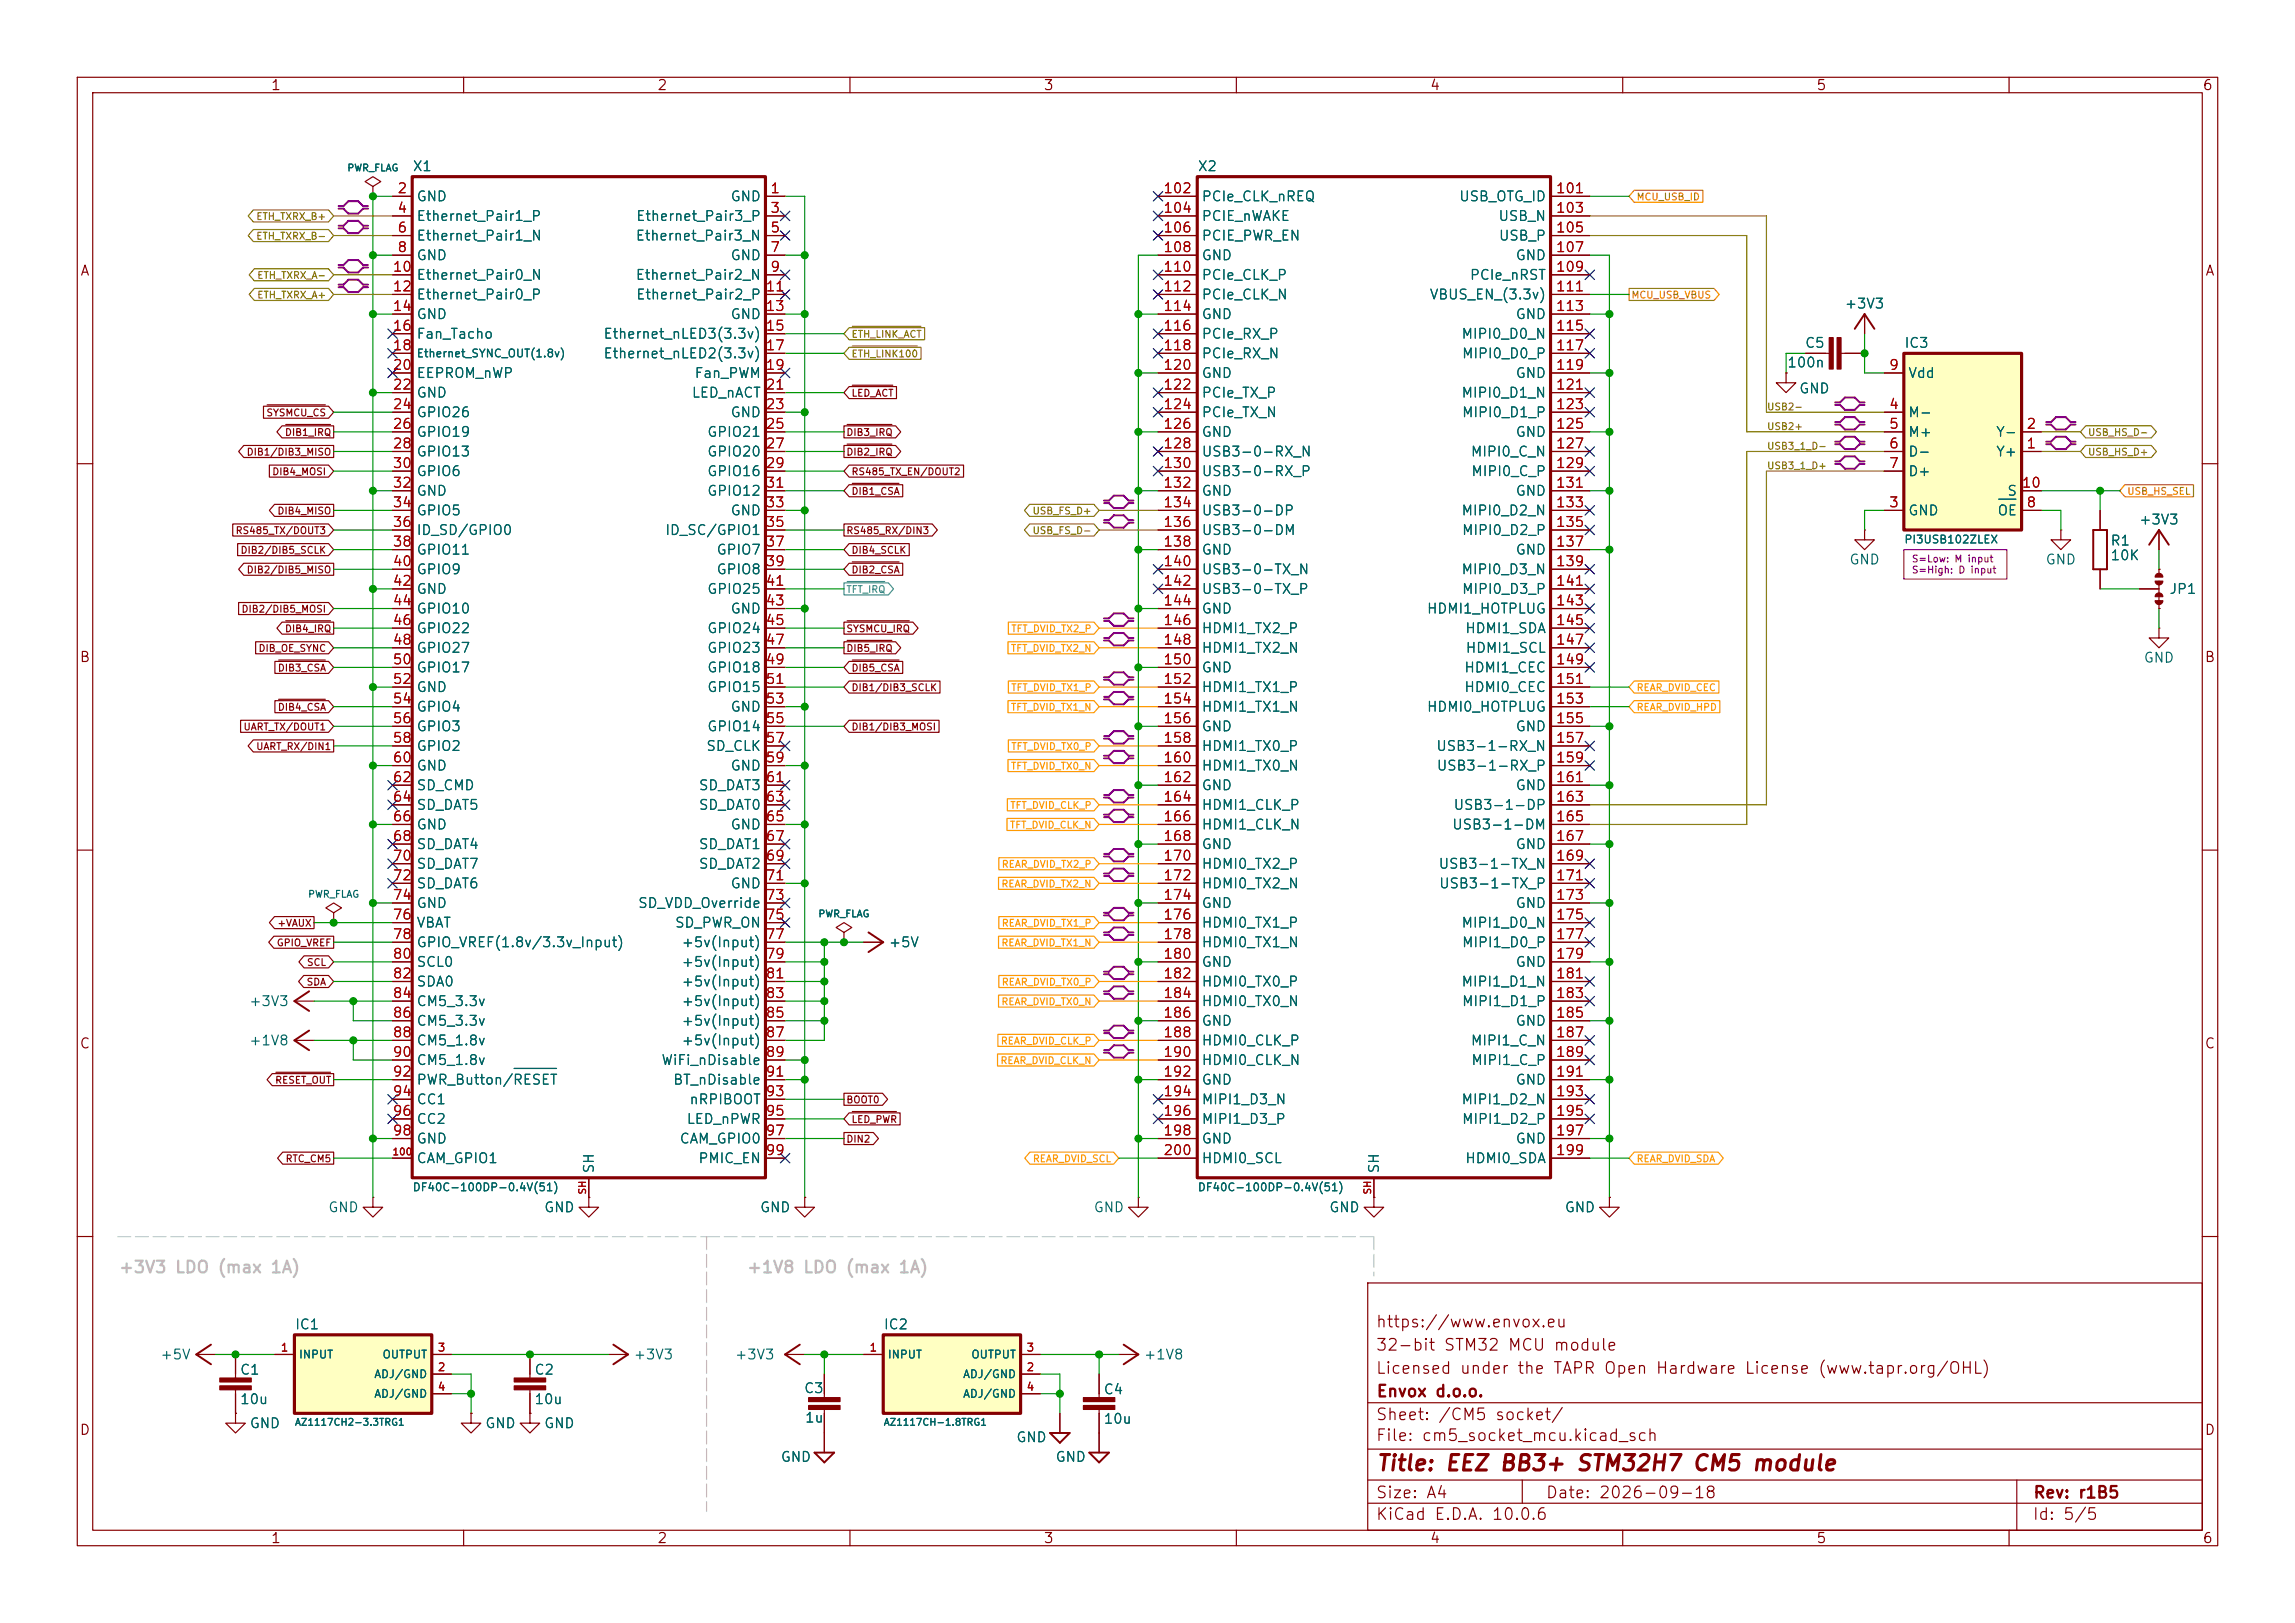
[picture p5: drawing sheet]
<svg xmlns="http://www.w3.org/2000/svg" width="297mm" height="210mm" viewBox="0 0 297 210" stroke-linecap="round" stroke-linejoin="round" font-family="sans-serif">
<defs><g id="words">
<text font-size="2" fill="#840000" x="178" y="190.8">Title: EEZ BB3+ STM32H7 CM5 module</text>
<g font-size="1.5" fill="#c2c2c2">
<text x="15.3" y="165.1">+3V3 LDO (max 1A)</text>
<text x="96.6" y="165.1">+1V8 LDO (max 1A)</text>
</g>
<g font-size="1.5" fill="#840000">
<text x="178" y="172.1">https://www.envox.eu</text>
<text x="178" y="178.1">Licensed under the TAPR Open Hardware License (www.tapr.org/OHL)</text>
<text x="178" y="175.1">32-bit STM32 MCU module</text>
<text x="178" y="184.1">Sheet: /CM5 socket/</text>
<text x="178" y="181.1">Envox d.o.o.</text>
<text x="178" y="186.8">File: cm5_socket_mcu.kicad_sch</text>
<text x="178" y="197">KiCad E.D.A. 10.0.6</text>
<text x="178" y="194.2">Size: A4</text>
<text x="200" y="194.2">Date: 2026-09-18</text>
<text x="263" y="197">Id: 5/5</text>
<text x="263" y="194.2">Rev: r1B5</text>
</g>
<g font-size="1.3" fill="#840000">
<text x="35" y="12">1</text>
<text x="85" y="12">2</text>
<text x="135" y="12">3</text>
<text x="185" y="12">4</text>
<text x="235" y="12">5</text>
<text x="285" y="12">6</text>
<text x="10.3" y="36">A</text>
<text x="285.3" y="36">A</text>
<text x="10.2" y="86">B</text>
<text x="285.2" y="86">B</text>
<text x="10.2" y="136">C</text>
<text x="285.2" y="136">C</text>
<text x="10.2" y="186">D</text>
<text x="285.2" y="186">D</text>
<text x="35" y="200">1</text>
<text x="85" y="200">2</text>
<text x="135" y="200">3</text>
<text x="185" y="200">4</text>
<text x="235" y="200">5</text>
<text x="285" y="200">6</text>
</g>
<g font-size="1.3" fill="#006464">
<text x="53.3" y="22.5">X1</text>
<text x="154.9" y="22.5">X2</text>
<text x="53.8" y="26.4">GND</text>
<text x="53.8" y="28.9">Ethernet_Pair1_P</text>
<text x="82.2" y="28.9">Ethernet_Pair3_P</text>
<text x="94.5" y="26.4">GND</text>
<text x="155.4" y="26.4">PCIe_CLK_nREQ</text>
<text x="155.4" y="28.9">PCIE_nWAKE</text>
<text x="188.7" y="26.4">USB_OTG_ID</text>
<text x="193.8" y="28.9">USB_N</text>
<text x="53.8" y="31.4">Ethernet_Pair1_N</text>
<text x="53.8" y="34">GND</text>
<text x="82.2" y="31.4">Ethernet_Pair3_N</text>
<text x="94.5" y="34">GND</text>
<text x="155.4" y="31.4">PCIE_PWR_EN</text>
<text x="155.4" y="34">GND</text>
<text x="193.9" y="31.4">USB_P</text>
<text x="196.1" y="34">GND</text>
<text x="53.8" y="36.5">Ethernet_Pair0_N</text>
<text x="53.8" y="39.1">Ethernet_Pair0_P</text>
<text x="53.8" y="41.6">GND</text>
<text x="82.2" y="36.5">Ethernet_Pair2_N</text>
<text x="82.2" y="39.1">Ethernet_Pair2_P</text>
<text x="94.5" y="41.6">GND</text>
<text x="155.4" y="36.5">PCIe_CLK_P</text>
<text x="155.4" y="39.1">PCIe_CLK_N</text>
<text x="155.4" y="41.6">GND</text>
<text x="184.9" y="39.1">VBUS_EN_(3.3v)</text>
<text x="190.1" y="36.5">PCIe_nRST</text>
<text x="196.1" y="41.6">GND</text>
<text x="238.6" y="40.2">+3V3</text>
<text x="53.8" y="44.1">Fan_Tacho</text>
<text x="78" y="44.1">Ethernet_nLED3(3.3v)</text>
<text x="78" y="46.7">Ethernet_nLED2(3.3v)</text>
<text x="155.4" y="44.1">PCIe_RX_P</text>
<text x="155.4" y="46.7">PCIe_RX_N</text>
<text x="189" y="44.1">MIPI0_D0_N</text>
<text x="189.1" y="46.7">MIPI0_D0_P</text>
<text x="231.2" y="47.9">100n</text>
<text x="233.5" y="45.3">C5</text>
<text x="246.4" y="45.3">IC3</text>
<text x="53.8" y="49.2">EEPROM_nWP</text>
<text x="53.8" y="51.8">GND</text>
<text x="89.4" y="51.8">LED_nACT</text>
<text x="89.8" y="49.2">Fan_PWM</text>
<text x="155.4" y="49.2">GND</text>
<text x="155.4" y="51.8">PCIe_TX_P</text>
<text x="189" y="51.8">MIPI0_D1_N</text>
<text x="196.1" y="49.2">GND</text>
<text x="232.7" y="51.2">GND</text>
<text x="246.9" y="49.2">Vdd</text>
<text x="53.8" y="54.3">GPIO26</text>
<text x="53.8" y="56.8">GPIO19</text>
<text x="53.8" y="59.4">GPIO13</text>
<text x="91.4" y="56.8">GPIO21</text>
<text x="91.4" y="59.4">GPIO20</text>
<text x="94.5" y="54.3">GND</text>
<text x="155.4" y="54.3">PCIe_TX_N</text>
<text x="155.4" y="56.8">GND</text>
<text x="155.4" y="59.4">USB3-0-RX_N</text>
<text x="189.1" y="54.3">MIPI0_D1_P</text>
<text x="190.2" y="59.4">MIPI0_C_N</text>
<text x="196.1" y="56.8">GND</text>
<text x="246.9" y="54.3">M-</text>
<text x="246.9" y="56.8">M+</text>
<text x="246.9" y="59.4">D-</text>
<text x="258.2" y="59.4">Y+</text>
<text x="258.2" y="56.8">Y-</text>
<text x="53.8" y="61.9">GPIO6</text>
<text x="53.8" y="64.5">GND</text>
<text x="91.4" y="61.9">GPIO16</text>
<text x="91.4" y="64.5">GPIO12</text>
<text x="155.4" y="61.9">USB3-0-RX_P</text>
<text x="155.4" y="64.5">GND</text>
<text x="190.3" y="61.9">MIPI0_C_P</text>
<text x="196.1" y="64.5">GND</text>
<text x="246.9" y="61.9">D+</text>
<text x="259.7" y="64.5">S</text>
<text x="53.8" y="67">GPIO5</text>
<text x="53.8" y="69.5">ID_SD/GPIO0</text>
<text x="86" y="69.5">ID_SC/GPIO1</text>
<text x="94.5" y="67">GND</text>
<text x="155.4" y="67">USB3-0-DP</text>
<text x="155.4" y="69.5">USB3-0-DM</text>
<text x="189" y="67">MIPI0_D2_N</text>
<text x="189.1" y="69.5">MIPI0_D2_P</text>
<text x="246.9" y="67">GND</text>
<text x="258.4" y="67">OE</text>
<text x="273" y="70.9">R1</text>
<text x="276.7" y="68.2">+3V3</text>
<text x="53.8" y="72.1">GPIO11</text>
<text x="53.8" y="74.6">GPIO9</text>
<text x="53.8" y="77.2">GND</text>
<text x="91.4" y="77.2">GPIO25</text>
<text x="92.6" y="72.1">GPIO7</text>
<text x="92.6" y="74.6">GPIO8</text>
<text x="155.4" y="72.1">GND</text>
<text x="155.4" y="74.6">USB3-0-TX_N</text>
<text x="155.4" y="77.2">USB3-0-TX_P</text>
<text x="189" y="74.6">MIPI0_D3_N</text>
<text x="189.1" y="77.2">MIPI0_D3_P</text>
<text x="196.1" y="72.1">GND</text>
<text x="239.2" y="73.4">GND</text>
<text x="264.6" y="73.4">GND</text>
<text x="273" y="72.8">10K</text>
<text x="280.7" y="77.2">JP1</text>
<text x="53.8" y="79.7">GPIO10</text>
<text x="53.8" y="82.2">GPIO22</text>
<text x="91.4" y="82.2">GPIO24</text>
<text x="94.5" y="79.7">GND</text>
<text x="155.4" y="79.7">GND</text>
<text x="155.4" y="82.2">HDMI1_TX2_P</text>
<text x="184.6" y="79.7">HDMI1_HOTPLUG</text>
<text x="189.5" y="82.2">HDMI1_SDA</text>
<text x="53.8" y="84.8">GPIO27</text>
<text x="53.8" y="87.3">GPIO17</text>
<text x="53.8" y="89.9">GND</text>
<text x="91.4" y="84.8">GPIO23</text>
<text x="91.4" y="87.3">GPIO18</text>
<text x="91.4" y="89.9">GPIO15</text>
<text x="155.4" y="84.8">HDMI1_TX2_N</text>
<text x="155.4" y="87.3">GND</text>
<text x="155.4" y="89.9">HDMI1_TX1_P</text>
<text x="189.4" y="87.3">HDMI1_CEC</text>
<text x="189.4" y="89.9">HDMI0_CEC</text>
<text x="189.6" y="84.8">HDMI1_SCL</text>
<text x="277.3" y="86.1">GND</text>
<text x="53.8" y="92.4">GPIO4</text>
<text x="53.8" y="94.9">GPIO3</text>
<text x="91.4" y="94.9">GPIO14</text>
<text x="94.5" y="92.4">GND</text>
<text x="155.4" y="92.4">HDMI1_TX1_N</text>
<text x="155.4" y="94.9">GND</text>
<text x="184.6" y="92.4">HDMI0_HOTPLUG</text>
<text x="196.1" y="94.9">GND</text>
<text x="53.8" y="97.5">GPIO2</text>
<text x="53.8" y="100">GND</text>
<text x="91.3" y="97.5">SD_CLK</text>
<text x="94.5" y="100">GND</text>
<text x="155.4" y="97.5">HDMI1_TX0_P</text>
<text x="155.4" y="100">HDMI1_TX0_N</text>
<text x="185.8" y="97.5">USB3-1-RX_N</text>
<text x="185.8" y="100">USB3-1-RX_P</text>
<text x="53.8" y="102.6">SD_CMD</text>
<text x="53.8" y="105.1">SD_DAT5</text>
<text x="53.8" y="107.6">GND</text>
<text x="90.3" y="102.6">SD_DAT3</text>
<text x="90.3" y="105.1">SD_DAT0</text>
<text x="94.5" y="107.6">GND</text>
<text x="155.4" y="102.6">GND</text>
<text x="155.4" y="105.1">HDMI1_CLK_P</text>
<text x="155.4" y="107.6">HDMI1_CLK_N</text>
<text x="187.8" y="107.6">USB3-1-DM</text>
<text x="188" y="105.1">USB3-1-DP</text>
<text x="196.1" y="102.6">GND</text>
<text x="53.8" y="110.2">SD_DAT4</text>
<text x="53.8" y="112.7">SD_DAT7</text>
<text x="90.3" y="110.2">SD_DAT1</text>
<text x="90.3" y="112.7">SD_DAT2</text>
<text x="155.4" y="110.2">GND</text>
<text x="155.4" y="112.7">HDMI0_TX2_P</text>
<text x="186.1" y="112.7">USB3-1-TX_N</text>
<text x="196.1" y="110.2">GND</text>
<text x="53.8" y="115.3">SD_DAT6</text>
<text x="53.8" y="117.8">GND</text>
<text x="82.5" y="117.8">SD_VDD_Override</text>
<text x="94.5" y="115.3">GND</text>
<text x="155.4" y="115.3">HDMI0_TX2_N</text>
<text x="155.4" y="117.8">GND</text>
<text x="186.1" y="115.3">USB3-1-TX_P</text>
<text x="196.1" y="117.8">GND</text>
<text x="53.8" y="120.3">VBAT</text>
<text x="53.8" y="122.9">GPIO_VREF(1.8v/3.3v_Input)</text>
<text x="53.8" y="125.4">SCL0</text>
<text x="87.3" y="120.3">SD_PWR_ON</text>
<text x="88.1" y="122.9">+5v(Input)</text>
<text x="88.1" y="125.4">+5v(Input)</text>
<text x="114.9" y="122.9">+5V</text>
<text x="155.4" y="120.3">HDMI0_TX1_P</text>
<text x="155.4" y="122.9">HDMI0_TX1_N</text>
<text x="155.4" y="125.4">GND</text>
<text x="189" y="120.3">MIPI1_D0_N</text>
<text x="189.1" y="122.9">MIPI1_D0_P</text>
<text x="196.1" y="125.4">GND</text>
<text x="32.1" y="130.5">+3V3</text>
<text x="53.8" y="128">SDA0</text>
<text x="53.8" y="130.5">CM5_3.3v</text>
<text x="88.1" y="128">+5v(Input)</text>
<text x="88.1" y="130.5">+5v(Input)</text>
<text x="155.4" y="128">HDMI0_TX0_P</text>
<text x="155.4" y="130.5">HDMI0_TX0_N</text>
<text x="189" y="128">MIPI1_D1_N</text>
<text x="189.1" y="130.5">MIPI1_D1_P</text>
<text x="32.1" y="135.6">+1V8</text>
<text x="53.8" y="133">CM5_3.3v</text>
<text x="53.8" y="135.6">CM5_1.8v</text>
<text x="88.1" y="133">+5v(Input)</text>
<text x="88.1" y="135.6">+5v(Input)</text>
<text x="155.4" y="133">GND</text>
<text x="155.4" y="135.6">HDMI0_CLK_P</text>
<text x="190.2" y="135.6">MIPI1_C_N</text>
<text x="196.1" y="133">GND</text>
<text x="53.8" y="138.1">CM5_1.8v</text>
<text x="53.8" y="140.7">PWR_Button/RESET</text>
<text x="53.8" y="143.2">CC1</text>
<text x="85.5" y="138.1">WiFi_nDisable</text>
<text x="87" y="140.7">BT_nDisable</text>
<text x="89.1" y="143.2">nRPIBOOT</text>
<text x="155.4" y="138.1">HDMI0_CLK_N</text>
<text x="155.4" y="140.7">GND</text>
<text x="155.4" y="143.2">MIPI1_D3_N</text>
<text x="189" y="143.2">MIPI1_D2_N</text>
<text x="190.3" y="138.1">MIPI1_C_P</text>
<text x="196.1" y="140.7">GND</text>
<text x="53.8" y="145.7">CC2</text>
<text x="53.8" y="148.3">GND</text>
<text x="87.9" y="148.3">CAM_GPIO0</text>
<text x="88.8" y="145.7">LED_nPWR</text>
<text x="155.4" y="145.7">MIPI1_D3_P</text>
<text x="155.4" y="148.3">GND</text>
<text x="189.1" y="145.7">MIPI1_D2_P</text>
<text x="196.1" y="148.3">GND</text>
<text x="53.8" y="150.8">CAM_GPIO1</text>
<text x="77.2" y="151.9" transform="rotate(-90 77.2 151.9)">SH</text>
<text x="90.3" y="150.8">PMIC_EN</text>
<text x="155.4" y="150.8">HDMI0_SCL</text>
<text x="178.8" y="151.9" transform="rotate(-90 178.8 151.9)">SH</text>
<text x="189.5" y="150.8">HDMI0_SDA</text>
<text x="42.4" y="157.2">GND</text>
<text x="70.3" y="157.2">GND</text>
<text x="98.3" y="157.2">GND</text>
<text x="141.4" y="157.2">GND</text>
<text x="171.9" y="157.2">GND</text>
<text x="202.4" y="157.2">GND</text>
<text x="38.1" y="172.3">IC1</text>
<text x="114.3" y="172.3">IC2</text>
<text x="20.7" y="176.2">+5V</text>
<text x="31" y="178.2">C1</text>
<text x="69.1" y="178.2">C2</text>
<text x="81.9" y="176.2">+3V3</text>
<text x="95" y="176.2">+3V3</text>
<text x="147.9" y="176.2">+1V8</text>
<text x="31" y="182">10u</text>
<text x="32.2" y="185.1">GND</text>
<text x="62.7" y="185.1">GND</text>
<text x="69.1" y="182">10u</text>
<text x="70.3" y="185.1">GND</text>
<text x="104" y="180.6">C3</text>
<text x="104.1" y="184.4">1u</text>
<text x="142.7" y="180.7">C4</text>
<text x="142.7" y="184.5">10u</text>
<text x="100.9" y="189.5">GND</text>
<text x="131.4" y="186.9">GND</text>
<text x="136.5" y="189.5">GND</text>
</g>
<g font-size="1.3" fill="#a90000">
<text x="51.3" y="25.3">2</text>
<text x="51.3" y="27.9">4</text>
<text x="99.6" y="25.3">1</text>
<text x="99.6" y="27.9">3</text>
<text x="150.5" y="25.3">102</text>
<text x="150.5" y="27.9">104</text>
<text x="201.3" y="25.3">101</text>
<text x="201.3" y="27.9">103</text>
<text x="50.7" y="35.5">10</text>
<text x="51.3" y="30.4">6</text>
<text x="51.3" y="32.9">8</text>
<text x="99.6" y="30.4">5</text>
<text x="99.6" y="32.9">7</text>
<text x="99.6" y="35.5">9</text>
<text x="150.5" y="30.4">106</text>
<text x="150.5" y="32.9">108</text>
<text x="150.5" y="35.5">110</text>
<text x="201.3" y="30.4">105</text>
<text x="201.3" y="32.9">107</text>
<text x="201.3" y="35.5">109</text>
<text x="50.7" y="38">12</text>
<text x="50.7" y="40.6">14</text>
<text x="99" y="38">11</text>
<text x="99" y="40.6">13</text>
<text x="150.5" y="38">112</text>
<text x="150.5" y="40.6">114</text>
<text x="201.3" y="38">111</text>
<text x="201.3" y="40.6">113</text>
<text x="50.7" y="43.1">16</text>
<text x="50.7" y="45.6">18</text>
<text x="99" y="43.1">15</text>
<text x="99" y="45.6">17</text>
<text x="150.5" y="43.1">116</text>
<text x="150.5" y="45.6">118</text>
<text x="201.3" y="43.1">115</text>
<text x="201.3" y="45.6">117</text>
<text x="50.7" y="48.2">20</text>
<text x="50.7" y="50.7">22</text>
<text x="50.7" y="53.3">24</text>
<text x="99" y="48.2">19</text>
<text x="99" y="50.7">21</text>
<text x="99" y="53.3">23</text>
<text x="150.5" y="48.2">120</text>
<text x="150.5" y="50.7">122</text>
<text x="150.5" y="53.3">124</text>
<text x="201.3" y="48.2">119</text>
<text x="201.3" y="50.7">121</text>
<text x="201.3" y="53.3">123</text>
<text x="244.4" y="53.3">4</text>
<text x="244.4" y="48.2">9</text>
<text x="50.7" y="55.8">26</text>
<text x="50.7" y="58.3">28</text>
<text x="99" y="55.8">25</text>
<text x="99" y="58.3">27</text>
<text x="150.5" y="55.8">126</text>
<text x="150.5" y="58.3">128</text>
<text x="201.3" y="55.8">125</text>
<text x="201.3" y="58.3">127</text>
<text x="244.4" y="55.8">5</text>
<text x="244.4" y="58.3">6</text>
<text x="262.2" y="58.3">1</text>
<text x="262.2" y="55.8">2</text>
<text x="50.7" y="60.9">30</text>
<text x="50.7" y="63.4">32</text>
<text x="50.7" y="66">34</text>
<text x="99" y="60.9">29</text>
<text x="99" y="63.4">31</text>
<text x="99" y="66">33</text>
<text x="150.5" y="60.9">130</text>
<text x="150.5" y="63.4">132</text>
<text x="150.5" y="66">134</text>
<text x="201.3" y="60.9">129</text>
<text x="201.3" y="63.4">131</text>
<text x="201.3" y="66">133</text>
<text x="244.4" y="66">3</text>
<text x="244.4" y="60.9">7</text>
<text x="261.6" y="63.4">10</text>
<text x="262.2" y="66">8</text>
<text x="50.7" y="68.5">36</text>
<text x="50.7" y="71">38</text>
<text x="99" y="68.5">35</text>
<text x="99" y="71">37</text>
<text x="150.5" y="68.5">136</text>
<text x="150.5" y="71">138</text>
<text x="201.3" y="68.5">135</text>
<text x="201.3" y="71">137</text>
<text x="50.7" y="73.6">40</text>
<text x="50.7" y="76.1">42</text>
<text x="99" y="73.6">39</text>
<text x="99" y="76.1">41</text>
<text x="150.5" y="73.6">140</text>
<text x="150.5" y="76.1">142</text>
<text x="201.3" y="73.6">139</text>
<text x="201.3" y="76.1">141</text>
<text x="50.7" y="78.7">44</text>
<text x="50.7" y="81.2">46</text>
<text x="50.7" y="83.7">48</text>
<text x="99" y="78.7">43</text>
<text x="99" y="81.2">45</text>
<text x="99" y="83.7">47</text>
<text x="150.5" y="78.7">144</text>
<text x="150.5" y="81.2">146</text>
<text x="150.5" y="83.7">148</text>
<text x="201.3" y="78.7">143</text>
<text x="201.3" y="81.2">145</text>
<text x="201.3" y="83.7">147</text>
<text x="50.7" y="86.3">50</text>
<text x="50.7" y="88.8">52</text>
<text x="99" y="86.3">49</text>
<text x="99" y="88.8">51</text>
<text x="150.5" y="86.3">150</text>
<text x="150.5" y="88.8">152</text>
<text x="201.3" y="86.3">149</text>
<text x="201.3" y="88.8">151</text>
<text x="50.7" y="91.4">54</text>
<text x="50.7" y="93.9">56</text>
<text x="99" y="91.4">53</text>
<text x="99" y="93.9">55</text>
<text x="150.5" y="91.4">154</text>
<text x="150.5" y="93.9">156</text>
<text x="201.3" y="91.4">153</text>
<text x="201.3" y="93.9">155</text>
<text x="50.7" y="96.4">58</text>
<text x="50.7" y="99">60</text>
<text x="50.7" y="101.5">62</text>
<text x="99" y="96.4">57</text>
<text x="99" y="99">59</text>
<text x="99" y="101.5">61</text>
<text x="150.5" y="96.4">158</text>
<text x="150.5" y="99">160</text>
<text x="150.5" y="101.5">162</text>
<text x="201.3" y="96.4">157</text>
<text x="201.3" y="99">159</text>
<text x="201.3" y="101.5">161</text>
<text x="50.7" y="104.1">64</text>
<text x="50.7" y="106.6">66</text>
<text x="99" y="104.1">63</text>
<text x="99" y="106.6">65</text>
<text x="150.5" y="104.1">164</text>
<text x="150.5" y="106.6">166</text>
<text x="201.3" y="104.1">163</text>
<text x="201.3" y="106.6">165</text>
<text x="50.7" y="109.1">68</text>
<text x="50.7" y="111.7">70</text>
<text x="99" y="109.1">67</text>
<text x="99" y="111.7">69</text>
<text x="150.5" y="109.1">168</text>
<text x="150.5" y="111.7">170</text>
<text x="201.3" y="109.1">167</text>
<text x="201.3" y="111.7">169</text>
<text x="50.7" y="114.2">72</text>
<text x="50.7" y="116.8">74</text>
<text x="50.7" y="119.3">76</text>
<text x="99" y="114.2">71</text>
<text x="99" y="116.8">73</text>
<text x="99" y="119.3">75</text>
<text x="150.5" y="114.2">172</text>
<text x="150.5" y="116.8">174</text>
<text x="150.5" y="119.3">176</text>
<text x="201.3" y="114.2">171</text>
<text x="201.3" y="116.8">173</text>
<text x="201.3" y="119.3">175</text>
<text x="50.7" y="121.8">78</text>
<text x="50.7" y="124.4">80</text>
<text x="99" y="121.8">77</text>
<text x="99" y="124.4">79</text>
<text x="150.5" y="121.8">178</text>
<text x="150.5" y="124.4">180</text>
<text x="201.3" y="121.8">177</text>
<text x="201.3" y="124.4">179</text>
<text x="50.7" y="126.9">82</text>
<text x="50.7" y="129.5">84</text>
<text x="50.7" y="132">86</text>
<text x="99" y="126.9">81</text>
<text x="99" y="129.5">83</text>
<text x="99" y="132">85</text>
<text x="150.5" y="126.9">182</text>
<text x="150.5" y="129.5">184</text>
<text x="150.5" y="132">186</text>
<text x="201.3" y="126.9">181</text>
<text x="201.3" y="129.5">183</text>
<text x="201.3" y="132">185</text>
<text x="50.7" y="134.5">88</text>
<text x="50.7" y="137.1">90</text>
<text x="99" y="134.5">87</text>
<text x="99" y="137.1">89</text>
<text x="150.5" y="134.5">188</text>
<text x="150.5" y="137.1">190</text>
<text x="201.3" y="134.5">187</text>
<text x="201.3" y="137.1">189</text>
<text x="50.7" y="139.6">92</text>
<text x="50.7" y="142.2">94</text>
<text x="99" y="139.6">91</text>
<text x="99" y="142.2">93</text>
<text x="150.5" y="139.6">192</text>
<text x="150.5" y="142.2">194</text>
<text x="201.3" y="139.6">191</text>
<text x="201.3" y="142.2">193</text>
<text x="50.7" y="144.7">96</text>
<text x="50.7" y="147.2">98</text>
<text x="99" y="144.7">95</text>
<text x="99" y="147.2">97</text>
<text x="99" y="149.8">99</text>
<text x="150.5" y="144.7">196</text>
<text x="150.5" y="147.2">198</text>
<text x="150.5" y="149.8">200</text>
<text x="201.3" y="144.7">195</text>
<text x="201.3" y="147.2">197</text>
<text x="201.3" y="149.8">199</text>
</g>
<g font-size="1" fill="#006464">
<text x="53.8" y="46.5">Ethernet_SYNC_OUT(1.8v)</text>
<text x="246.4" y="70.6">PI3USB102ZLEX</text>
<text x="53.3" y="154.4">DF40C-100DP-0.4V(51)</text>
<text x="154.9" y="154.4">DF40C-100DP-0.4V(51)</text>
<text x="38.6" y="176">INPUT</text>
<text x="48.3" y="178.6">ADJ/GND</text>
<text x="49.4" y="176">OUTPUT</text>
<text x="114.8" y="176">INPUT</text>
<text x="124.5" y="178.6">ADJ/GND</text>
<text x="125.6" y="176">OUTPUT</text>
<text x="48.3" y="181.1">ADJ/GND</text>
<text x="124.5" y="181.1">ADJ/GND</text>
</g>
<g font-size="1" fill="#a90000">
<text x="36.2" y="175.1">1</text>
<text x="56.6" y="177.7">2</text>
<text x="56.6" y="175.1">3</text>
<text x="112.4" y="175.1">1</text>
<text x="132.8" y="177.7">2</text>
<text x="132.8" y="175.1">3</text>
<text x="56.6" y="180.2">4</text>
<text x="132.8" y="180.2">4</text>
</g>
<g font-size=".9" fill="#006464">
<text x="44.9" y="22.4">PWR_FLAG</text>
<text x="39.8" y="116.4">PWR_FLAG</text>
<text x="105.8" y="118.9">PWR_FLAG</text>
<text x="38.1" y="184.7">AZ1117CH2-3.3TRG1</text>
<text x="114.3" y="184.7">AZ1117CH-1.8TRG1</text>
</g>
<g font-size=".9" fill="#848400">
<text x="33.1" y="28.7">ETH_TXRX_B+</text>
<text x="33.1" y="31.2">ETH_TXRX_B-</text>
<text x="33.2" y="38.8">ETH_TXRX_A+</text>
<text x="33.2" y="36.3">ETH_TXRX_A-</text>
<text x="110.1" y="46.5">ETH_LINK100</text>
<text x="110.1" y="43.9">ETH_LINK_ACT</text>
<text x="228.6" y="53.3">USB2-</text>
<text x="228.6" y="55.8">USB2+</text>
<text x="228.6" y="58.4">USB3_1_D-</text>
<text x="270.1" y="56.6">USB_HS_D-</text>
<text x="270.1" y="59.2">USB_HS_D+</text>
<text x="228.6" y="60.9">USB3_1_D+</text>
<text x="133.5" y="69.3">USB_FS_D-</text>
<text x="133.5" y="66.8">USB_FS_D+</text>
</g>
<g font-size=".9" fill="#c60">
<text x="211.7" y="26.1">MCU_USB_ID</text>
<text x="211.1" y="38.8">MCU_USB_VBUS</text>
<text x="275.2" y="64.2">USB_HS_SEL</text>
</g>
<g font-size=".9" fill="#840000">
<text x="110.1" y="51.5">LED_ACT</text>
<text x="31.8" y="59.2">DIB1/DIB3_MISO</text>
<text x="34.4" y="54.1">SYSMCU_CS</text>
<text x="36.8" y="56.6">DIB1_IRQ</text>
<text x="109.5" y="59.2">DIB2_IRQ</text>
<text x="109.5" y="56.6">DIB3_IRQ</text>
<text x="35.2" y="61.7">DIB4_MOSI</text>
<text x="110.1" y="61.7">RS485_TX_EN/DOUT2</text>
<text x="110.1" y="64.2">DIB1_CSA</text>
<text x="30.4" y="69.3">RS485_TX/DOUT3</text>
<text x="31.1" y="71.9">DIB2/DIB5_SCLK</text>
<text x="35.8" y="66.8">DIB4_MISO</text>
<text x="109.5" y="69.3">RS485_RX/DIN3</text>
<text x="110.1" y="71.9">DIB4_SCLK</text>
<text x="31.8" y="74.4">DIB2/DIB5_MISO</text>
<text x="110.1" y="74.4">DIB2_CSA</text>
<text x="31.2" y="79.5">DIB2/DIB5_MOSI</text>
<text x="36.8" y="82">DIB4_IRQ</text>
<text x="109.5" y="82">SYSMCU_IRQ</text>
<text x="33.4" y="84.6">DIB_OE_SYNC</text>
<text x="35.9" y="87.1">DIB3_CSA</text>
<text x="109.5" y="84.6">DIB5_IRQ</text>
<text x="110.1" y="89.6">DIB1/DIB3_SCLK</text>
<text x="110.1" y="87.1">DIB5_CSA</text>
<text x="31.4" y="94.7">UART_TX/DOUT1</text>
<text x="35.9" y="92.2">DIB4_CSA</text>
<text x="110.1" y="94.7">DIB1/DIB3_MOSI</text>
<text x="33.1" y="97.3">UART_RX/DIN1</text>
<text x="35.7" y="122.7">GPIO_VREF</text>
<text x="35.8" y="120.1">+VAUX</text>
<text x="39.6" y="125.2">SCL</text>
<text x="39.6" y="127.7">SDA</text>
<text x="35.5" y="140.4">RESET_OUT</text>
<text x="109.5" y="143">BOOT0</text>
<text x="109.5" y="148.1">DIN2</text>
<text x="110.1" y="145.5">LED_PWR</text>
<text x="36.9" y="150.6">RTC_CM5</text>
</g>
<text font-size=".9" fill="#00c2c2" x="109.5" y="76.9">TFT_IRQ</text>
<g font-size=".9" fill="#840084">
<text x="247.3" y="73">S=Low: M input</text>
<text x="247.3" y="74.4">S=High: D input</text>
</g>
<g font-size=".9" fill="#f90">
<text x="130.8" y="82">TFT_DVID_TX2_P</text>
<text x="130.7" y="84.6">TFT_DVID_TX2_N</text>
<text x="130.8" y="89.6">TFT_DVID_TX1_P</text>
<text x="211.7" y="89.6">REAR_DVID_CEC</text>
<text x="130.7" y="92.2">TFT_DVID_TX1_N</text>
<text x="211.7" y="92.2">REAR_DVID_HPD</text>
<text x="130.7" y="99.8">TFT_DVID_TX0_N</text>
<text x="130.8" y="97.3">TFT_DVID_TX0_P</text>
<text x="130.6" y="107.4">TFT_DVID_CLK_N</text>
<text x="130.7" y="104.9">TFT_DVID_CLK_P</text>
<text x="129.6" y="112.5">REAR_DVID_TX2_P</text>
<text x="129.5" y="115">REAR_DVID_TX2_N</text>
<text x="129.5" y="122.7">REAR_DVID_TX1_N</text>
<text x="129.6" y="120.1">REAR_DVID_TX1_P</text>
<text x="129.5" y="130.3">REAR_DVID_TX0_N</text>
<text x="129.6" y="127.7">REAR_DVID_TX0_P</text>
<text x="129.4" y="137.9">REAR_DVID_CLK_N</text>
<text x="129.4" y="135.4">REAR_DVID_CLK_P</text>
<text x="133.6" y="150.6">REAR_DVID_SCL</text>
<text x="211.7" y="150.6">REAR_DVID_SDA</text>
</g>
<g font-size=".9" fill="#a90000">
<text x="50.7" y="149.7">100</text>
<text x="76" y="154.6" transform="rotate(-90 76 154.6)">SH</text>
<text x="177.6" y="154.6" transform="rotate(-90 177.6 154.6)">SH</text>
</g>
</g></defs>
<g fill="none" stroke="#840000" stroke-width=".15">
<path d="M10 10h277v190h-277zM12 12h273v186h-273zM60 10v2M110 10v2M160 10v2M210 10v2M260 10v2M10 60h2M266.7 68.6v1.3h1.3l-1.3 1.2-1.3-1.2h1.3M266.7 68.6h.1M271.8 66v2.6M271.8 73.7v2.5"/>
<path d="M279.4 68.6v2.5M285 60h2M279.4 81.3v1.3h1.3l-1.3 1.2-1.3-1.2h1.3M279.4 81.3h.1M10 110h2M285 110h2M48.3 154.9v1.3h-1.3l1.3 1.3 1.2-1.3h-1.2M48.3 154.9h.1M76.2 154.9v1.3h-1.3l1.3 1.3 1.3-1.3h-1.3M76.2 154.9h.1M10 160h2M68.6 175.3v3"/>
<path d="M68.6 179.8v3.1M78.7 175.3h2.6M142.2 177.8v3M144.8 175.3h2.5M177 166h108v32h-108zM285 160h2M60 198v2M68.6 182.9v1.3h1.2l-1.2 1.2-1.3-1.2h1.3M68.6 182.9h.1M110 198v2M137.2 182.9v2.5M142.2 182.4v5.6"/>
<path d="M160 198v2M177 194.5h108M177 191.5h108M177 187.5h108M177 181.5h108M197 191.5v3M210 198v2M260 198v2M261 191.5v6.5"/>
</g>
<path d="M270.9 68.6h1.8v5.1h-1.8zM278.1 70.5l1.3-1.9 1.3 1.9M79.4 174l1.9 1.3-1.9 1.2M145.4 174l1.9 1.3-1.9 1.2M135.9 185.4h2.5l-1.2 1.3zM141 188h2.5l-1.3 1.2z" fill="none" stroke="#840000" stroke-width=".25"/>
<g fill="#840000" stroke="#840000" stroke-width=".15">
<path d="M140.2 181.9h4.1v.5h-4.1z"/>
<path d="M140.2 180.8h4.1v.6h-4.1z"/>
<path d="M66.5 179.3h4.1v.5h-4.1z"/>
<path d="M66.5 178.3h4.1v.5h-4.1z"/>
</g>
<path d="M38.1 172.7h17.8v10.2h-17.8z" fill="#ffffc2"/>
<path d="M38.1 172.7h17.8v10.2h-17.8z" fill="none" stroke="#840000" stroke-width=".41"/>
<path d="M276.9 76.2h2.5M279.4 78.7h.1M279.4 73.7h.1M279.4 73.7v.7M279.4 75.4v3.3M43.2 118.1l1-.6-1-.7-1 .7 1 .6v1.3M43.2 119.4h.1M35.6 175.3h2.5M55.9 175.3h2.5M55.9 177.8h2.5M55.9 180.3h2.5" fill="none" stroke="#840000" stroke-width=".15"/>
<g fill="#840000" stroke="#840000" stroke-width=".13">
<path d="M279 74.3a.51 .51 0 0 1 .6-.1 .51 .51 0 0 1 .3 .5h-1z"/>
<path d="M279.4 75.2h.5a.51 .51 0 0 1-.5 .5z"/>
<path d="M278.9 75.2h.5v.5a.51 .51 0 0 1-.5-.5z"/>
<path d="M279 76.9a.51 .51 0 0 1 .6-.2 .51 .51 0 0 1 .3 .5h-1z"/>
<path d="M279.4 77.7h.5a.51 .51 0 0 1-.5 .5z"/>
<path d="M278.9 77.7h.5v.5a.51 .51 0 0 1-.5-.5z"/>
</g>
<path d="M246.4 45.7h15.2v22.9h-15.2z" fill="#ffffc2"/>
<path d="M246.4 45.7h15.2v22.9h-15.2z" fill="none" stroke="#840000" stroke-width=".41"/>
<g fill="none" stroke="#840000" stroke-width=".15">
<path d="M231.1 48.3v1.2h1.3l-1.3 1.3-1.2-1.3h1.2M231.1 48.3h.1M233.7 45.7h3M238.3 45.7h3M241.3 40.6v2.6M243.8 58.4h2.6M243.8 55.9h2.6M243.8 53.3h2.6M243.8 48.3h2.6M261.6 58.4h2.6M261.6 55.9h2.6M241.3 68.6v1.3h1.3l-1.3 1.2-1.3-1.2h1.3"/>
<path d="M241.3 68.6h.1M243.8 66h2.6M243.8 61h2.6M261.6 66h2.6M261.6 63.5h2.6M38.1 129.5h2.5M38.1 134.6h2.5M177.8 154.9v1.3h-1.3l1.3 1.3 1.3-1.3h-1.3M177.8 154.9h.1M25.4 175.3h2.5M30.5 175.3v3M30.5 179.8v3.1"/>
<path d="M30.5 182.9v1.3h1.2l-1.2 1.2-1.3-1.2h1.3M30.5 182.9h.1M61 182.9v1.3h1.2l-1.2 1.2-1.3-1.2h1.3M61 182.9h.1"/>
</g>
<path d="M258.7 64.6h2.2" fill="none" stroke="#006464" stroke-width=".15"/>
<g fill="#840000" stroke="#840000" stroke-width=".15">
<path d="M236.7 43.7h.5v4.1h-.5z"/>
<path d="M237.7 43.7h.6v4.1h-.6z"/>
<path d="M28.4 179.3h4.1v.5h-4.1z"/>
<path d="M28.4 178.3h4.1v.5h-4.1z"/>
</g>
<path d="M240 42.5l1.3-1.9 1.3 1.9M40 128.3l-1.9 1.2 1.9 1.3M40 133.4l-1.9 1.2 1.9 1.3M27.3 174l-1.9 1.3 1.9 1.2" fill="none" stroke="#840000" stroke-width=".25"/>
<path d="M114.3 172.7h17.8v10.2h-17.8z" fill="#ffffc2"/>
<path d="M53.3 22.9h45.8v129.5h-45.8zM154.9 22.9h45.8v129.5h-45.8zM114.3 172.7h17.8v10.2h-17.8z" fill="none" stroke="#840000" stroke-width=".41"/>
<g fill="none" stroke="#840000" stroke-width=".15">
<path d="M48.3 24.1l1-.6-1-.6-1.1 .6 1.1 .6v1.3M48.3 25.4h.1M50.8 25.4h2.5M50.8 27.9h2.5M50.8 30.5h2.5M50.8 33h2.5M50.8 35.6h2.5M50.8 38.1h2.5M99.1 25.4h2.5M99.1 27.9h2.5M99.1 30.5h2.5M99.1 33h2.5"/>
<path d="M99.1 35.6h2.5M99.1 38.1h2.5M149.9 25.4h5M149.9 27.9h5M149.9 30.5h5M149.9 33h5M149.9 35.6h5M149.9 38.1h5M200.7 25.4h5M200.7 27.9h5M200.7 30.5h5M200.7 33h5"/>
<path d="M200.7 35.6h5M200.7 38.1h5M31.5 57.6h11.7v1.6h-11.7l-.6-.8zM34.1 52.6h8.4l.7 .7-.7 .8h-8.4zM34.6 52.4h7.5M36.5 55.1h6.7v1.6h-6.7l-.7-.8zM37 54.9h5.8M50.8 40.6h2.5M50.8 43.2h2.5M50.8 45.7h2.5M50.8 48.3h2.5M50.8 50.8h2.5"/>
<path d="M50.8 53.3h2.5M50.8 55.9h2.5M50.8 58.4h2.5M99.1 40.6h2.5M99.1 43.2h2.5M99.1 45.7h2.5M99.1 48.3h2.5M99.1 50.8h2.5M99.1 53.3h2.5M99.1 55.9h2.5M99.1 58.4h2.5M109.2 57.6h6.7l.7 .8-.7 .8h-6.7z"/>
<path d="M109.2 55.1h6.7l.7 .8-.7 .8h-6.7zM109.6 57.5h5.8M109.6 54.9h5.8M109.9 50h6.1v1.6h-6.1l-.7-.8zM110.3 49.8h5.2M149.9 40.6h5M149.9 43.2h5M149.9 45.7h5M149.9 48.3h5M149.9 50.8h5M149.9 53.3h5M149.9 55.9h5"/>
<path d="M149.9 58.4h5M200.7 40.6h5M200.7 43.2h5M200.7 45.7h5M200.7 48.3h5M200.7 50.8h5M200.7 53.3h5M200.7 55.9h5M200.7 58.4h5M231.1 48.3h.1M233.7 45.7h2.5M238.8 45.7h2.5"/>
<path d="M241.3 40.6v2.6M243.8 48.3h2.6M243.8 53.3h2.6M243.8 55.9h2.6M243.8 58.4h2.6M261.6 55.9h2.6M261.6 58.4h2.6M30.1 67.8h12.4l.7 .8-.7 .8h-12.4zM30.8 70.3h11.7l.7 .8-.7 .8h-11.7zM30.9 78h11.6l.7 .7-.7 .8h-11.6zM31.5 72.9h11.7v1.5h-11.7l-.6-.7zM34.9 60.2h7.6l.7 .8-.7 .7h-7.6z"/>
<path d="M35.5 65.3h7.7v1.5h-7.7l-.6-.8zM50.8 61h2.5M50.8 63.5h2.5M50.8 66h2.5M50.8 68.6h2.5M50.8 71.1h2.5M50.8 73.7h2.5M50.8 76.2h2.5M50.8 78.7h2.5M99.1 61h2.5M99.1 63.5h2.5M99.1 66h2.5"/>
<path d="M99.1 68.6h2.5M99.1 71.1h2.5M99.1 73.7h2.5M99.1 76.2h2.5M99.1 78.7h2.5M109.2 67.8h11.4l.7 .8-.7 .8h-11.4zM109.9 60.2h14.8v1.5h-14.8l-.7-.7zM109.9 62.7h6.9v1.6h-6.9l-.7-.8zM109.9 72.9h6.9v1.5h-6.9l-.7-.7zM109.9 70.3h7.8v1.6h-7.8l-.7-.8zM110.3 62.5h6M110.3 72.7h6"/>
<path d="M149.9 61h5M149.9 63.5h5M149.9 66h5M149.9 68.6h5M149.9 71.1h5M149.9 73.7h5M149.9 76.2h5M149.9 78.7h5M200.7 61h5M200.7 63.5h5M200.7 66h5M200.7 68.6h5"/>
<path d="M200.7 71.1h5M200.7 73.7h5M200.7 76.2h5M200.7 78.7h5M243.8 61h2.6M243.8 66h2.6M261.6 63.5h2.6M261.6 66h2.6M271.8 66v2.6M271.8 73.7v2.5M276.9 76.2h2.5M279.4 78.7h.1"/>
<path d="M279.4 73.7h.1M279.4 68.6v2.5M31.1 93.2h11.4l.7 .8-.7 .8h-11.4zM32.8 95.7h10.4v1.6h-10.4l-.7-.8zM33.1 83h9.4l.7 .8-.7 .8h-9.4zM35.6 85.6h6.9l.7 .8-.7 .7h-6.9zM35.6 90.7h6.9l.7 .7-.7 .8h-6.9zM36.1 85.4h6M36.1 90.5h6M36.5 80.5h6.7v1.6h-6.7l-.7-.8zM37 80.3h5.8M50.8 81.3h2.5"/>
<path d="M50.8 83.8h2.5M50.8 86.4h2.5M50.8 88.9h2.5M50.8 91.4h2.5M50.8 94h2.5M50.8 96.5h2.5M50.8 99.1h2.5M99.1 81.3h2.5M99.1 83.8h2.5M99.1 86.4h2.5M99.1 88.9h2.5M99.1 91.4h2.5"/>
<path d="M99.1 94h2.5M99.1 96.5h2.5M99.1 99.1h2.5M109.2 83h6.7l.7 .8-.7 .8h-6.7zM109.2 80.5h8.9l.7 .8-.7 .8h-8.9zM109.6 82.9h5.8M109.6 80.3h8.1M109.9 88.1h11.7v1.6h-11.7l-.7-.8zM109.9 85.6h6.9v1.5h-6.9l-.7-.7zM109.9 93.2h11.6v1.6h-11.6l-.7-.8zM110.3 85.4h6M149.9 81.3h5"/>
<path d="M149.9 83.8h5M149.9 86.4h5M149.9 88.9h5M149.9 91.4h5M149.9 94h5M149.9 96.5h5M149.9 99.1h5M200.7 81.3h5M200.7 83.8h5M200.7 86.4h5M200.7 88.9h5M200.7 91.4h5"/>
<path d="M200.7 94h5M200.7 96.5h5M200.7 99.1h5M35.5 118.6h5.1v1.6h-5.1l-.6-.8zM50.8 101.6h2.5M50.8 104.1h2.5M50.8 106.7h2.5M50.8 109.2h2.5M50.8 111.8h2.5M50.8 114.3h2.5M50.8 116.8h2.5M50.8 119.4h2.5"/>
<path d="M99.1 101.6h2.5M99.1 104.1h2.5M99.1 106.7h2.5M99.1 109.2h2.5M99.1 111.8h2.5M99.1 114.3h2.5M99.1 116.8h2.5M99.1 119.4h2.5M149.9 101.6h5M149.9 104.1h5M149.9 106.7h5M149.9 109.2h5"/>
<path d="M149.9 111.8h5M149.9 114.3h5M149.9 116.8h5M149.9 119.4h5M200.7 101.6h5M200.7 104.1h5M200.7 106.7h5M200.7 109.2h5M200.7 111.8h5M200.7 114.3h5M200.7 116.8h5M200.7 119.4h5"/>
<path d="M35.2 138.9h8v1.6h-8l-.6-.8zM35.4 121.1h7.8v1.6h-7.8l-.6-.8zM35.7 138.7h7.1M39.3 126.2h3.2l.7 .8-.7 .8h-3.2l-.7-.8zM39.3 123.7h3.2l.7 .8-.7 .7h-3.2l-.6-.7zM50.8 121.9h2.5M50.8 124.5h2.5M50.8 127h2.5M50.8 129.5h2.5M50.8 132.1h2.5M50.8 134.6h2.5M50.8 137.2h2.5"/>
<path d="M50.8 139.7h2.5M99.1 121.9h2.5M99.1 124.5h2.5M99.1 127h2.5M99.1 129.5h2.5M99.1 132.1h2.5M99.1 134.6h2.5M99.1 137.2h2.5M99.1 139.7h2.5M109.2 120.7l1-.7-1-.6-1 .6 1 .7v1.2M109.2 121.9h.1M111.8 121.9h2.5"/>
<path d="M149.9 121.9h5M149.9 124.5h5M149.9 127h5M149.9 129.5h5M149.9 132.1h5M149.9 134.6h5M149.9 137.2h5M149.9 139.7h5M200.7 121.9h5M200.7 124.5h5M200.7 127h5M200.7 129.5h5"/>
<path d="M200.7 132.1h5M200.7 134.6h5M200.7 137.2h5M200.7 139.7h5M36.6 149.1h6.6v1.5h-6.6l-.7-.7zM50.8 142.2h2.5M50.8 144.8h2.5M50.8 147.3h2.5M50.8 149.9h2.5M76.2 154.9h.1M76.2 152.4v2.5M99.1 142.2h2.5"/>
<path d="M99.1 144.8h2.5M99.1 147.3h2.5M99.1 149.9h2.5M104.1 154.9v1.3h-1.2l1.2 1.3 1.3-1.3h-1.3M104.1 154.9h.1M109.2 146.5h3.8l.7 .8-.7 .8h-3.8zM109.2 141.5h5l.7 .7-.7 .8h-5zM109.9 144h6.6v1.6h-6.6l-.7-.8zM110.3 143.8h5.7M147.3 154.9v1.3h-1.3l1.3 1.3 1.3-1.3h-1.3M147.3 154.9h.1M149.9 142.2h5"/>
<path d="M149.9 144.8h5M149.9 147.3h5M149.9 149.9h5M177.8 154.9h.1M177.8 152.4v2.5M200.7 142.2h5M200.7 144.8h5M200.7 147.3h5M200.7 149.9h5M208.3 154.9v1.3h-1.3l1.3 1.3 1.2-1.3h-1.2M208.3 154.9h.1M30.5 175.3v2.5"/>
<path d="M35.6 175.3h2.5M55.9 175.3h2.5M55.9 177.8h2.5M68.6 175.3v2.5M101.6 175.3h2.5M106.7 177.8v3M111.8 175.3h2.5M132.1 175.3h2.5M132.1 177.8h2.5M142.2 177.8v2.5M30.5 182.9h.1M30.5 180.3v2.6"/>
<path d="M55.9 180.3h2.5M61 182.9h.1M68.6 182.9h.1M68.6 180.3v2.6M106.7 182.4v5.6M132.1 180.3h2.5M137.2 182.9v2.5M142.2 182.9v5.1"/>
</g>
<path d="M112.4 120.7l1.9 1.2-1.9 1.3M103.5 174l-1.9 1.3 1.9 1.2M105.4 188h2.5l-1.2 1.2z" fill="none" stroke="#840000" stroke-width=".25"/>
<g fill="#840000" stroke="#840000" stroke-width=".15">
<path d="M104.6 180.8h4.1v.6h-4.1z"/>
<path d="M104.6 181.9h4.1v.5h-4.1z"/>
</g>
<path d="M258.7 64.6h2.2M66.5 138.3h5.5" fill="none" stroke="#006464" stroke-width=".15"/>
<g fill="none" stroke="#f90" stroke-width=".15">
<path d="M130.4 90.7h11.2l.6 .7-.6 .8h-11.2zM130.4 98.3h11.2l.6 .8-.6 .7h-11.2zM130.4 83h11.2l.6 .8-.6 .8h-11.2zM130.5 88.1h11.1l.6 .8-.6 .8h-11.1zM130.5 95.7h11.1l.6 .8-.6 .8h-11.1zM130.5 80.5h11.1l.6 .8-.6 .8h-11.1zM142.2 81.3h7.7M142.2 83.8h7.7M142.2 96.5h7.7M142.2 99.1h7.7M142.2 91.4h7.7M142.2 88.9h7.7"/>
<path d="M211.5 90.7h11.1v1.5h-11.1l-.7-.8zM211.5 88.1h10.9v1.6h-10.9l-.7-.8zM129.2 113.5h12.4l.6 .8-.6 .8h-12.4zM129.3 111h12.3l.6 .8-.6 .7h-12.3zM129.3 118.6h12.3l.6 .8-.6 .8h-12.3zM130.3 105.9h11.3l.6 .8-.6 .8h-11.3zM130.4 103.4h11.2l.6 .7-.6 .8h-11.2zM142.2 119.4h7.7M142.2 104.1h7.7M142.2 106.7h7.7M142.2 114.3h7.7M142.2 111.8h7.7"/>
<path d="M129.1 136.4h12.5l.6 .8-.6 .7h-12.5zM129.1 133.8h12.5l.6 .8-.6 .8h-12.5zM129.2 128.8h12.4l.6 .7-.6 .8h-12.4zM129.2 121.1h12.4l.6 .8-.6 .8h-12.4zM129.3 126.2h12.3l.6 .8-.6 .8h-12.3zM142.2 134.6h7.7M142.2 137.2h7.7M142.2 127h7.7M142.2 129.5h7.7M142.2 121.9h7.7M133.3 149.1h10.8l.7 .8-.7 .7h-10.8l-.7-.7zM211.5 149.1h10.9l.6 .8-.6 .7h-10.9l-.7-.7z"/>
</g>
<g fill="none" stroke="#848400" stroke-width=".15">
<path d="M32.8 29.7h9.7l.7 .8-.7 .8h-9.7l-.7-.8zM32.8 27.2h9.7l.7 .7-.7 .8h-9.7l-.7-.8zM32.9 37.3h9.6l.7 .8-.7 .8h-9.6l-.7-.8zM32.9 34.8h9.6l.7 .8-.7 .7h-9.6l-.7-.7zM43.2 27.9h7.6M43.2 30.5h7.6M43.2 35.6h7.6M43.2 38.1h7.6M205.7 27.9h22.9v25.4h15.2M205.7 30.5h20.4v25.4h17.7M109.9 44.9h9.3v1.6h-9.3l-.7-.8zM109.9 42.4h9.8v1.6h-9.8l-.7-.8z"/>
<path d="M110.3 44.8h8.4M110.3 42.2h8.9M243.8 58.4h-17.7v48.3h-20.4M264.2 55.9h5M264.2 58.4h5M269.9 55.1h8.5l.7 .8-.7 .8h-8.5l-.7-.8zM269.9 57.6h8.5l.7 .8-.7 .8h-8.5l-.7-.8zM133.2 67.8h8.4l.6 .8-.6 .8h-8.4l-.6-.8zM133.2 65.3h8.4l.6 .7-.6 .8h-8.4l-.6-.8zM142.2 66h7.7M142.2 68.6h7.7M243.8 61h-15.2v43.1h-22.9"/>
</g>
<path d="M109.2 75.4h5.8l.6 .8-.6 .8h-5.8zM109.6 75.2h4.9" fill="none" stroke="#00c2c2" stroke-width=".15"/>
<path d="M210.8 37.3h11l.7 .8-.7 .8h-11zM211.5 24.6h8.9v1.6h-8.9l-.7-.8zM275 62.7h8.9v1.6h-8.9l-.7-.8z" fill="none" stroke="#c60" stroke-width=".15"/>
<g fill="none" stroke="#840084" stroke-width=".25" stroke-dasharray="2.8 1">
<path d="M43.8 34.3h.6M43.8 36.8h.6M43.8 29.2h.6M43.8 26.7h.6M44.4 26.7l.7-.7M44.4 34.6h-.6M44.4 37.2h-.6M44.4 36.8l.7-.6M44.4 29.5h-.6M44.4 34.3l.7-.6M44.4 29.2l.7-.6M44.4 27h-.6"/>
<path d="M45.1 35.3l-.7-.7M45.1 35.3h1.3M45.1 26h1.3M45.1 27.6h1.3M45.1 27.6l-.7-.6M45.1 37.8l-.7-.6M45.1 37.8h1.3M45.1 36.2h1.3M45.1 30.2h1.3M45.1 30.2l-.7-.7M45.1 33.7h1.3M45.1 28.6h1.3"/>
<path d="M46.4 26l.6 .7M46.4 33.7l.6 .6M46.4 28.6l.6 .6M46.4 36.2l.6 .6M47 34.6l-.6 .7M47 27l-.6 .6M47 37.2l-.6 .6M47 34.3h.6M47 29.2h.6M47 36.8h.6M47 29.5l-.6 .7M47 26.7h.6"/>
<path d="M47.6 34.6h-.6M47.6 29.5h-.6M47.6 27h-.6M47.6 37.2h-.6M237.5 57.2h.6M237.5 59.7h.6M237.5 54.6h.6M237.5 52.1h.6M238.1 54.6l.7-.6M238.1 59.7l.7-.6M238.1 57.5h-.6M238.1 57.2l.7-.7"/>
<path d="M238.1 54.9h-.6M238.1 52.4h-.6M238.1 52.1l.7-.7M238.8 58.1l-.7-.6M238.8 58.1h1.2M238.8 54h1.2M238.8 59.1h1.2M238.8 53h1.2M238.8 53l-.7-.6M238.8 55.6l-.7-.7M238.8 56.5h1.2M238.8 51.4h1.2"/>
<path d="M238.8 55.6h1.2M240 59.1l.7 .6M240 56.5l.7 .7M240 54l.7 .6M240 51.4l.7 .7M240.7 57.5l-.7 .6M240.7 57.2h.6M240.7 54.6h.6M240.7 59.7h.6M240.7 52.1h.6M240.7 52.4l-.7 .6M240.7 54.9l-.7 .7"/>
<path d="M241.3 57.5h-.6M241.3 52.4h-.6M241.3 54.9h-.6M264.8 54.6h.6M264.8 57.2h.6M265.4 54.9h-.6M265.4 57.2l.7-.7M265.4 54.6l.7-.6M265.4 57.5h-.6M266.1 56.5h1.2M266.1 55.6l-.7-.7M266.1 55.6h1.2"/>
<path d="M266.1 54h1.2M266.1 58.1h1.2M266.1 58.1l-.7-.6M267.3 56.5l.7 .7M267.3 54l.7 .6M268 57.5l-.7 .6M268 57.2h.6M268 54.6h.6M268 54.9l-.7 .7M268.6 54.9h-.6M268.6 57.5h-.6M142.9 64.8h.6"/>
<path d="M142.9 67.3h.6M143.5 65.1h-.6M143.5 67.3l.6-.6M143.5 64.8l.6-.7M143.5 67.6h-.6M144.1 65.7h1.3M144.1 65.7l-.6-.6M144.1 68.3l-.6-.7M144.1 66.7h1.3M144.1 79.4h1.3M144.1 68.3h1.3M144.1 64.1h1.3"/>
<path d="M145.4 79.4l.6 .6M145.4 66.7l.6 .6M145.4 64.1l.6 .7M146 65.1l-.6 .6M146 64.8h.7M146 67.6l-.6 .7M146 67.3h.7M146.7 67.6h-.7M146.7 65.1h-.7M238.1 60h-.6M238.8 60.7h1.2M238.8 60.7l-.7-.7"/>
<path d="M240.7 60l-.7 .7M241.3 60h-.6M142.9 82.6h.6M142.9 80h.6M142.9 87.6h.6M142.9 97.8h.6M142.9 95.3h.6M142.9 90.2h.6M143.5 82.9h-.6M143.5 82.6l.6-.7M143.5 80l.6-.6M143.5 80.3h-.6"/>
<path d="M143.5 98.1h-.6M143.5 95.6h-.6M143.5 95.3l.6-.7M143.5 87.6l.6-.6M143.5 90.5h-.6M143.5 88h-.6M143.5 90.2l.6-.7M143.5 97.8l.6-.6M144.1 83.5h1.3M144.1 83.5l-.6-.6M144.1 81.9h1.3M144.1 81h1.3"/>
<path d="M144.1 81l-.6-.7M144.1 98.8l-.6-.7M144.1 98.8h1.3M144.1 96.2l-.6-.6M144.1 94.6h1.3M144.1 97.2h1.3M144.1 96.2h1.3M144.1 88.6h1.3M144.1 89.5h1.3M144.1 91.1h1.3M144.1 91.1l-.6-.6M144.1 88.6l-.6-.6"/>
<path d="M144.1 87h1.3M145.4 81.9l.6 .7M145.4 97.2l.6 .6M145.4 94.6l.6 .7M145.4 89.5l.6 .7M145.4 87l.6 .6M146 82.9l-.6 .6M146 80h.7M146 82.6h.7M146 80.3l-.6 .7M146 87.6h.7M146 95.3h.7"/>
<path d="M146 98.1l-.6 .7M146 97.8h.7M146 95.6l-.6 .6M146 90.2h.7M146 90.5l-.6 .6M146 88l-.6 .6M146.7 80.3h-.7M146.7 82.9h-.7M146.7 88h-.7M146.7 95.6h-.7M146.7 98.1h-.7M146.7 90.5h-.7"/>
<path d="M142.9 118.1h.6M142.9 113h.6M142.9 110.5h.6M142.9 105.4h.6M142.9 102.9h.6M143.5 113.4h-.6M143.5 118.4h-.6M143.5 118.1l.6-.6M143.5 113l.6-.6M143.5 103.2h-.6M143.5 102.9l.6-.7M143.5 110.8h-.6"/>
<path d="M143.5 110.5l.6-.6M143.5 105.7h-.6M143.5 105.4l.6-.6M144.1 109.9h1.3M144.1 119.1h1.3M144.1 119.1l-.6-.7M144.1 117.5h1.3M144.1 106.4h1.3M144.1 114l-.6-.6M144.1 114h1.3M144.1 102.2h1.3M144.1 104.8h1.3"/>
<path d="M144.1 103.8l-.6-.6M144.1 103.8h1.3M144.1 111.5l-.6-.7M144.1 111.5h1.3M144.1 112.4h1.3M144.1 106.4l-.6-.7M145.4 109.9l.6 .6M145.4 112.4l.6 .6M145.4 117.5l.6 .6M145.4 104.8l.6 .6M145.4 102.2l.6 .7M146 110.5h.7"/>
<path d="M146 105.4h.7M146 118.1h.7M146 118.4l-.6 .7M146 113.4l-.6 .6M146 105.7l-.6 .7M146 103.2l-.6 .6M146 113h.7M146 102.9h.7M146 110.8l-.6 .7M146.7 110.8h-.7M146.7 105.7h-.7M146.7 118.4h-.7"/>
<path d="M146.7 113.4h-.7M146.7 103.2h-.7M142.9 135.9h.6M142.9 125.7h.6M142.9 120.7h.6M142.9 133.4h.6M142.9 128.3h.6M143.5 135.9l.6-.6M143.5 133.4l.6-.7M143.5 136.2h-.6M143.5 121h-.6M143.5 120.7l.6-.7"/>
<path d="M143.5 133.7h-.6M143.5 125.7l.6-.6M143.5 128.6h-.6M143.5 128.3l.6-.7M143.5 126.1h-.6M144.1 134.3l-.6-.6M144.1 136.9l-.6-.7M144.1 125.1h1.3M144.1 132.7h1.3M144.1 136.9h1.3M144.1 126.7l-.6-.6M144.1 121.6h1.3"/>
<path d="M144.1 121.6l-.6-.6M144.1 120h1.3M144.1 134.3h1.3M144.1 135.3h1.3M144.1 129.2l-.6-.6M144.1 126.7h1.3M144.1 127.6h1.3M144.1 129.2h1.3M145.4 132.7l.6 .7M145.4 120l.6 .7M145.4 135.3l.6 .6M145.4 125.1l.6 .6"/>
<path d="M145.4 127.6l.6 .7M146 133.4h.7M146 136.2l-.6 .7M146 135.9h.7M146 121l-.6 .6M146 120.7h.7M146 133.7l-.6 .6M146 128.6l-.6 .6M146 128.3h.7M146 125.7h.7M146 126.1l-.6 .6M146.7 136.2h-.7"/>
<path d="M146.7 121h-.7M146.7 133.7h-.7M146.7 126.1h-.7M146.7 128.6h-.7"/>
</g>
<path d="M15.2 160h76.2M91.4 160v35.6M91.4 160h86.4M177.8 160v5.1" fill="none" stroke="#c2c2c2" stroke-width=".15" stroke-dasharray="1.7 .6"/>
<g fill="none" stroke="#009600" stroke-width=".15">
<path d="M48.3 33h2.5M50.8 25.4h-2.5v129.5M101.6 25.4h2.5v129.5M101.6 33h2.5M149.9 33h-2.6v121.9M205.7 25.4h5.1M205.7 33h2.6v121.9M205.7 38.1h5.1M43.2 55.9h7.6M43.2 58.4h7.6M43.2 53.3h7.6M48.3 40.6h2.5"/>
<path d="M48.3 50.8h2.5M101.6 55.9h7.6M101.6 58.4h7.6M101.6 40.6h2.5M101.6 50.8h7.6M101.6 53.3h2.5M101.6 43.2h7.6M101.6 45.7h7.6M147.3 55.9h2.6M147.3 40.6h2.6M147.3 48.3h2.6M205.7 55.9h2.6"/>
<path d="M205.7 40.6h2.6M205.7 48.3h2.6M233.7 45.7h-2.6v2.6M241.3 43.2v5.1h2.5M43.2 68.6h7.6M43.2 78.7h7.6M43.2 66h7.6M43.2 61h7.6M43.2 71.1h7.6M43.2 73.7h7.6M48.3 63.5h2.5M48.3 76.2h2.5"/>
<path d="M101.6 68.6h7.6M101.6 78.7h2.5M101.6 66h2.5M101.6 63.5h7.6M101.6 61h7.6M101.6 71.1h7.6M101.6 76.2h7.6M101.6 73.7h7.6M147.3 78.7h2.6M147.3 63.5h2.6M147.3 71.1h2.6M205.7 63.5h2.6"/>
<path d="M205.7 71.1h2.6M243.8 66h-2.5v2.6M264.2 66h2.5v2.6M264.2 63.5h10.1M271.8 76.2h5.1M271.8 63.5v2.5M279.4 71.1v2.6M279.4 78.7v2.6M43.2 94h7.6M43.2 83.8h7.6M43.2 86.4h7.6M43.2 91.4h7.6"/>
<path d="M43.2 81.3h7.6M43.2 96.5h7.6M48.3 99.1h2.5M48.3 88.9h2.5M101.6 94h7.6M101.6 99.1h2.5M101.6 88.9h7.6M101.6 83.8h7.6M101.6 86.4h7.6M101.6 91.4h2.5M101.6 81.3h7.6M147.3 94h2.6"/>
<path d="M147.3 86.4h2.6M205.7 94h2.6M205.7 88.9h5.1M205.7 91.4h5.1M40.6 119.4h10.2M48.3 116.8h2.5M48.3 106.7h2.5M101.6 114.3h2.5M101.6 106.7h2.5M147.3 116.8h2.6M147.3 109.2h2.6M147.3 101.6h2.6"/>
<path d="M205.7 116.8h2.6M205.7 109.2h2.6M205.7 101.6h2.6M40.6 134.6h10.2M40.6 129.5h10.2M43.2 121.9h7.6M43.2 139.7h7.6M43.2 127h7.6M43.2 124.5h7.6M45.7 129.5v2.6h5.1M45.7 134.6v2.6h5.1M101.6 121.9h10.2"/>
<path d="M101.6 132.1h5.1M101.6 137.2h2.5M101.6 139.7h2.5M101.6 127h5.1M101.6 124.5h5.1M101.6 129.5h5.1M106.7 121.9v12.7h-5.1M147.3 132.1h2.6M147.3 139.7h2.6M147.3 124.5h2.6M205.7 132.1h2.6M205.7 139.7h2.6"/>
<path d="M205.7 124.5h2.6M43.2 149.9h7.6M48.3 147.3h2.5M101.6 142.2h7.6M101.6 144.8h7.6M101.6 147.3h7.6M144.8 149.9h5.1M147.3 147.3h2.6M205.7 147.3h2.6M205.7 149.9h5.1M27.9 175.3h7.7M58.4 177.8h2.6v5.1"/>
<path d="M58.4 175.3h20.3M104.1 175.3h7.7M106.7 175.3v2.5M134.6 177.8h2.6v5.1M134.6 175.3h10.2M142.2 175.3v2.5M58.4 180.3h2.6M134.6 180.3h2.6"/>
</g>
<g fill="none" stroke="#000084" stroke-width=".15">
<path d="M101 27.3l1.2 1.2M101 35l1.2 1.2M101 37.5l1.2 1.2M101 29.9l1.2 1.2M102.2 27.3l-1.2 1.2M102.2 35l-1.2 1.2M102.2 37.5l-1.2 1.2M102.2 29.9l-1.2 1.2M149.3 29.9l1.2 1.2M149.3 37.5l1.2 1.2M149.3 24.8l1.2 1.2M149.3 27.3l1.2 1.2"/>
<path d="M149.3 35l1.2 1.2M150.5 29.9l-1.2 1.2M150.5 37.5l-1.2 1.2M150.5 24.8l-1.2 1.2M150.5 27.3l-1.2 1.2M150.5 35l-1.2 1.2M205.1 35l1.2 1.2M206.3 35l-1.2 1.2M50.2 45.1l1.2 1.2M50.2 47.7l1.2 1.2M50.2 42.6l1.2 1.2M51.4 45.1l-1.2 1.2"/>
<path d="M51.4 47.7l-1.2 1.2M51.4 42.6l-1.2 1.2M101 47.7l1.2 1.2M102.2 47.7l-1.2 1.2M149.3 50.2l1.2 1.2M149.3 42.6l1.2 1.2M149.3 52.7l1.2 1.2M149.3 57.8l1.2 1.2M149.3 45.1l1.2 1.2M150.5 50.2l-1.2 1.2M150.5 42.6l-1.2 1.2M150.5 52.7l-1.2 1.2"/>
<path d="M150.5 57.8l-1.2 1.2M150.5 45.1l-1.2 1.2M205.1 42.6l1.2 1.2M205.1 52.7l1.2 1.2M205.1 57.8l1.2 1.2M205.1 50.2l1.2 1.2M205.1 45.1l1.2 1.2M206.3 42.6l-1.2 1.2M206.3 52.7l-1.2 1.2M206.3 57.8l-1.2 1.2M206.3 50.2l-1.2 1.2M206.3 45.1l-1.2 1.2"/>
<path d="M149.3 73.1l1.2 1.2M149.3 75.6l1.2 1.2M149.3 60.4l1.2 1.2M150.5 73.1l-1.2 1.2M150.5 75.6l-1.2 1.2M150.5 60.4l-1.2 1.2M205.1 68l1.2 1.2M205.1 73.1l1.2 1.2M205.1 65.4l1.2 1.2M205.1 60.4l1.2 1.2M205.1 78.1l1.2 1.2M205.1 75.6l1.2 1.2"/>
<path d="M206.3 68l-1.2 1.2M206.3 73.1l-1.2 1.2M206.3 65.4l-1.2 1.2M206.3 60.4l-1.2 1.2M206.3 78.1l-1.2 1.2M206.3 75.6l-1.2 1.2M101 95.9l1.2 1.2M102.2 95.9l-1.2 1.2M205.1 95.9l1.2 1.2M205.1 83.2l1.2 1.2M205.1 85.8l1.2 1.2M205.1 80.7l1.2 1.2"/>
<path d="M205.1 98.5l1.2 1.2M206.3 95.9l-1.2 1.2M206.3 83.2l-1.2 1.2M206.3 85.8l-1.2 1.2M206.3 80.7l-1.2 1.2M206.3 98.5l-1.2 1.2M50.2 111.2l1.2 1.2M50.2 113.7l1.2 1.2M50.2 103.5l1.2 1.2M50.2 101l1.2 1.2M50.2 108.6l1.2 1.2M51.4 111.2l-1.2 1.2"/>
<path d="M51.4 113.7l-1.2 1.2M51.4 103.5l-1.2 1.2M51.4 101l-1.2 1.2M51.4 108.6l-1.2 1.2M101 116.2l1.2 1.2M101 118.8l1.2 1.2M101 111.2l1.2 1.2M101 103.5l1.2 1.2M101 101l1.2 1.2M101 108.6l1.2 1.2M102.2 108.6l-1.2 1.2M102.2 116.2l-1.2 1.2"/>
<path d="M102.2 118.8l-1.2 1.2M102.2 111.2l-1.2 1.2M102.2 103.5l-1.2 1.2M102.2 101l-1.2 1.2M205.1 113.7l1.2 1.2M205.1 118.8l1.2 1.2M205.1 111.2l1.2 1.2M206.3 113.7l-1.2 1.2M206.3 118.8l-1.2 1.2M206.3 111.2l-1.2 1.2M205.1 128.9l1.2 1.2M205.1 126.4l1.2 1.2"/>
<path d="M205.1 136.6l1.2 1.2M205.1 134l1.2 1.2M205.1 121.3l1.2 1.2M206.3 128.9l-1.2 1.2M206.3 126.4l-1.2 1.2M206.3 136.6l-1.2 1.2M206.3 134l-1.2 1.2M206.3 121.3l-1.2 1.2M50.2 141.6l1.2 1.2M50.2 144.2l1.2 1.2M51.4 141.6l-1.2 1.2M51.4 144.2l-1.2 1.2"/>
<path d="M101 149.3l1.2 1.2M102.2 149.3l-1.2 1.2M149.3 141.6l1.2 1.2M149.3 144.2l1.2 1.2M150.5 141.6l-1.2 1.2M150.5 144.2l-1.2 1.2M205.1 144.2l1.2 1.2M205.1 141.6l1.2 1.2M206.3 144.2l-1.2 1.2M206.3 141.6l-1.2 1.2"/>
</g>
<path d="M246.4 71.1h13.3v3.8h-13.3z" fill="none" stroke="#840084" stroke-width=".15"/>
<g fill="#009600" stroke="#009600" stroke-width=".13">
<circle cx="208.3" cy="94" r=".46"/>
<circle cx="208.3" cy="101.6" r=".46"/>
<circle cx="208.3" cy="71.1" r=".46"/>
<circle cx="208.3" cy="109.2" r=".46"/>
<circle cx="208.3" cy="116.8" r=".46"/>
<circle cx="208.3" cy="55.9" r=".46"/>
<circle cx="208.3" cy="63.5" r=".46"/>
<circle cx="208.3" cy="40.6" r=".46"/>
<circle cx="208.3" cy="48.3" r=".46"/>
<circle cx="271.8" cy="63.5" r=".46"/>
<circle cx="147.3" cy="48.3" r=".46"/>
<circle cx="147.3" cy="63.5" r=".46"/>
<circle cx="147.3" cy="55.9" r=".46"/>
<circle cx="147.3" cy="40.6" r=".46"/>
<circle cx="241.3" cy="45.7" r=".46"/>
<circle cx="104.1" cy="78.7" r=".46"/>
<circle cx="104.1" cy="106.7" r=".46"/>
<circle cx="104.1" cy="91.4" r=".46"/>
<circle cx="104.1" cy="99.1" r=".46"/>
<circle cx="104.1" cy="66" r=".46"/>
<circle cx="48.3" cy="25.4" r=".46"/>
<circle cx="104.1" cy="53.3" r=".46"/>
<circle cx="48.3" cy="40.6" r=".46"/>
<circle cx="104.1" cy="40.6" r=".46"/>
<circle cx="104.1" cy="33" r=".46"/>
<circle cx="48.3" cy="76.2" r=".46"/>
<circle cx="48.3" cy="50.8" r=".46"/>
<circle cx="48.3" cy="33" r=".46"/>
<circle cx="48.3" cy="106.7" r=".46"/>
<circle cx="48.3" cy="99.1" r=".46"/>
<circle cx="48.3" cy="63.5" r=".46"/>
<circle cx="48.3" cy="88.9" r=".46"/>
<circle cx="208.3" cy="147.3" r=".46"/>
<circle cx="208.3" cy="132.1" r=".46"/>
<circle cx="208.3" cy="124.5" r=".46"/>
<circle cx="208.3" cy="139.7" r=".46"/>
<circle cx="147.3" cy="71.1" r=".46"/>
<circle cx="147.3" cy="78.7" r=".46"/>
<circle cx="147.3" cy="109.2" r=".46"/>
<circle cx="147.3" cy="101.6" r=".46"/>
<circle cx="147.3" cy="94" r=".46"/>
<circle cx="147.3" cy="86.4" r=".46"/>
<circle cx="147.3" cy="124.5" r=".46"/>
<circle cx="147.3" cy="116.8" r=".46"/>
<circle cx="106.7" cy="124.5" r=".46"/>
<circle cx="109.2" cy="121.9" r=".46"/>
<circle cx="104.1" cy="139.7" r=".46"/>
<circle cx="106.7" cy="132.1" r=".46"/>
<circle cx="106.7" cy="121.9" r=".46"/>
<circle cx="147.3" cy="147.3" r=".46"/>
<circle cx="147.3" cy="132.1" r=".46"/>
<circle cx="147.3" cy="139.7" r=".46"/>
<circle cx="106.7" cy="127" r=".46"/>
<circle cx="106.7" cy="129.5" r=".46"/>
<circle cx="30.5" cy="175.3" r=".46"/>
<circle cx="45.7" cy="129.5" r=".46"/>
<circle cx="61" cy="180.3" r=".46"/>
<circle cx="48.3" cy="147.3" r=".46"/>
<circle cx="68.6" cy="175.3" r=".46"/>
<circle cx="142.2" cy="175.3" r=".46"/>
<circle cx="106.7" cy="175.3" r=".46"/>
<circle cx="137.2" cy="180.3" r=".46"/>
<circle cx="104.1" cy="137.2" r=".46"/>
<circle cx="48.3" cy="116.8" r=".46"/>
<circle cx="104.1" cy="114.3" r=".46"/>
<circle cx="45.7" cy="134.6" r=".46"/>
<circle cx="43.2" cy="119.4" r=".46"/>
</g>
<use href="#words"/>
</svg>
